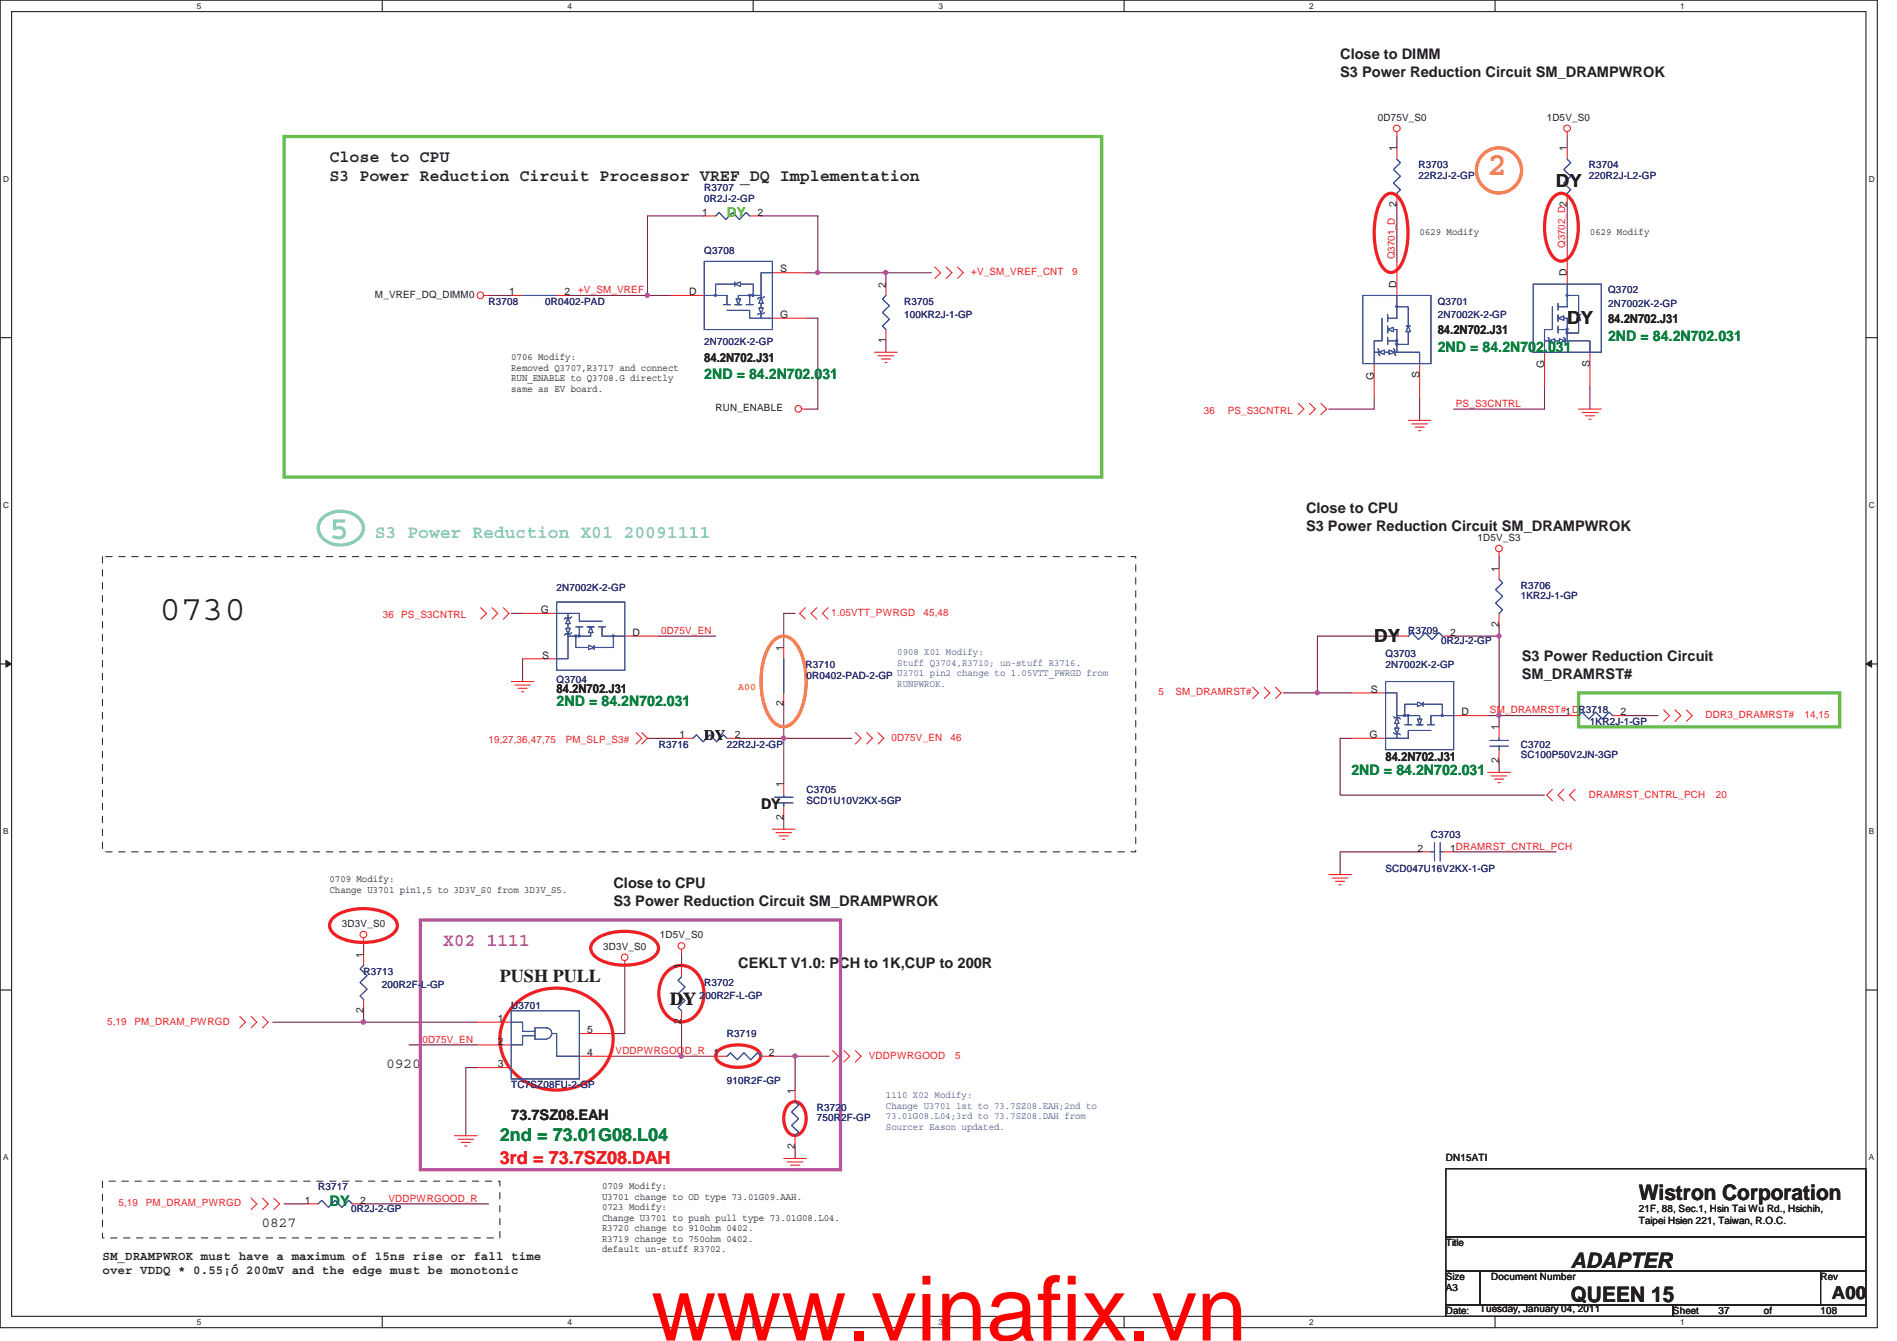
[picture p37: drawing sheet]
<svg xmlns="http://www.w3.org/2000/svg" width="297mm" height="210mm" viewBox="0 0 297 210" stroke-linecap="round" stroke-linejoin="round" font-family="sans-serif">
<defs><g id="words">
<text font-size="14.1" fill="#f00" x="102" y="209.9">www.vinafix.vn</text>
<text font-size="5.7" fill="#231f20" x="24.9" y="97">0730</text>
<text font-size="5.1" fill="#f57f20" x="233" y="27.4">2</text>
<text font-size="5.1" fill="#6fccdd" x="51.6" y="84.3">5</text>
<g font-size="3.3" fill="#231f20">
<text x="256.6" y="187.9">Wistron Corporation</text>
<text x="246" y="203.9">QUEEN 15</text>
<text x="246" y="198.5">ADAPTER</text>
</g>
<g font-size="2.8" fill="#231f20">
<text x="243.6" y="29.3">DY</text>
<text x="245.4" y="50.7">DY</text>
<text x="215.2" y="100.5">DY</text>
<text x="78.3" y="153.8">PUSH PULL</text>
<text x="104.9" y="157.3">DY</text>
<text x="286.8" y="203.4">A00</text>
</g>
<text font-size="2.8" fill="#6fccdd" x="58.7" y="84.2">S3 Power Reduction X01 20091111</text>
<text font-size="2.8" fill="#b9529f" x="69.4" y="148.2">X02 1111</text>
<text font-size="2.8" fill="#098040" x="78.3" y="178.7">2nd = 73.01G08.L04</text>
<text font-size="2.8" fill="#ed2024" x="78.3" y="182.2">3rd = 73.7SZ08.DAH</text>
<g font-size="2.6" fill="#231f20">
<text x="51.6" y="25.3">Close to CPU</text>
<text x="51.6" y="28.3">S3 Power Reduction Circuit Processor VREF_DQ Implementation</text>
</g>
<g font-size="2.3" fill="#231f20">
<text x="209.8" y="9.3">Close to DIMM</text>
<text x="209.8" y="12">S3 Power Reduction Circuit SM_DRAMPWROK</text>
<text x="204.5" y="80.4">Close to CPU</text>
<text x="204.5" y="83.1">S3 Power Reduction Circuit SM_DRAMPWROK</text>
<text x="238.3" y="103.5">S3 Power Reduction Circuit</text>
<text x="238.3" y="106.3">SM_DRAMRST#</text>
<text x="110.3" y="115.9">DY</text>
<text x="119.2" y="126.6">DY</text>
<text x="96.1" y="139.1">Close to CPU</text>
<text x="96.1" y="141.8">S3 Power Reduction Circuit SM_DRAMPWROK</text>
<text x="115.6" y="151.5">CEKLT V1.0: PCH to 1K,CUP to 200R</text>
<text x="60.5" y="167.3">0920</text>
<text x="80" y="175.3">73.7SZ08.EAH</text>
<text x="40.9" y="192.1">0827</text>
</g>
<g font-size="2.3" fill="#098040">
<text x="251.8" y="53.4">2ND = 84.2N702.031</text>
<text x="110.3" y="59.4">2ND = 84.2N702.031</text>
<text x="225.1" y="55.2">2ND = 84.2N702.031</text>
<text x="87.2" y="110.6">2ND = 84.2N702.031</text>
<text x="211.6" y="121.3">2ND = 84.2N702.031</text>
<text x="51.6" y="188.8">DY</text>
</g>
<text font-size="2.1" fill="#69bd45" x="113.8" y="34">DY</text>
<g font-size="1.9" fill="#231f20">
<text x="225.1" y="52.4">84.2N702.J31</text>
<text x="251.8" y="50.6">84.2N702.J31</text>
<text x="110.3" y="56.6">84.2N702.J31</text>
<text x="87.2" y="108.5">84.2N702.J31</text>
<text x="217" y="119.2">84.2N702.J31</text>
<text x="16" y="197.2">SM_DRAMPWROK must have a maximum of 15ns rise or fall time</text>
<text x="16" y="199.4">over VDDQ * 0.55¡Ó 200mV and the edge must be monotonic</text>
</g>
<g font-size="1.6" fill="#231f20">
<text x="215.7" y="18.9">0D75V_S0</text>
<text x="218.7" y="23.7" transform="rotate(-90 218.7 23.7)">1</text>
<text x="242.2" y="18.9">1D5V_S0</text>
<text x="245.4" y="23.7" transform="rotate(-90 245.4 23.7)">1</text>
<text x="109.9" y="33.8">1</text>
<text x="118.6" y="33.8">2</text>
<text x="218.7" y="32.4" transform="rotate(-90 218.7 32.4)">2</text>
<text x="222.3" y="36.8">0629 Modify</text>
<text x="249" y="36.8">0629 Modify</text>
<text x="58.7" y="46.6">M_VREF_DQ_DIMM0</text>
<text x="79.7" y="46.2">1</text>
<text x="88.4" y="46.2">2</text>
<text x="107.9" y="46.2">D</text>
<text x="122.2" y="42.7">S</text>
<text x="138.7" y="45" transform="rotate(-90 138.7 45)">2</text>
<text x="218.7" y="45" transform="rotate(-90 218.7 45)">D</text>
<text x="245.4" y="43.3" transform="rotate(-90 245.4 43.3)">D</text>
<text x="122.2" y="49.8">G</text>
<text x="138.7" y="53.7" transform="rotate(-90 138.7 53.7)">1</text>
<text x="80" y="56.4">0706 Modify:</text>
<text x="80" y="58">Removed Q3707,R3717 and connect</text>
<text x="80" y="59.7">RUN_ENABLE to Q3708.G directly</text>
<text x="215.1" y="59.4" transform="rotate(-90 215.1 59.4)">G</text>
<text x="222.2" y="59.3" transform="rotate(-90 222.2 59.3)">S</text>
<text x="241.8" y="57.7" transform="rotate(-90 241.8 57.7)">G</text>
<text x="248.9" y="57.5" transform="rotate(-90 248.9 57.5)">S</text>
<text x="80" y="61.3">same as EV board.</text>
<text x="112.1" y="64.4">RUN_ENABLE</text>
<text x="231.3" y="84.7">1D5V_S3</text>
<text x="234.7" y="89.5" transform="rotate(-90 234.7 89.5)">1</text>
<text x="84.7" y="96">G</text>
<text x="99.1" y="99.6">D</text>
<text x="122.7" y="101.9" transform="rotate(-90 122.7 101.9)">1</text>
<text x="218.4" y="99.6">1</text>
<text x="227.1" y="99.6">2</text>
<text x="234.7" y="98.2" transform="rotate(-90 234.7 98.2)">2</text>
<text x="84.9" y="103.1">S</text>
<text x="122.7" y="110.6" transform="rotate(-90 122.7 110.6)">2</text>
<text x="214.7" y="108.5">S</text>
<text x="228.9" y="112">D</text>
<text x="245.1" y="112">1</text>
<text x="253.7" y="112">2</text>
<text x="106.4" y="115.6">1</text>
<text x="115.1" y="115.6">2</text>
<text x="214.5" y="115.6">G</text>
<text x="234.7" y="119.5" transform="rotate(-90 234.7 119.5)">2</text>
<text x="234.7" y="114.4" transform="rotate(-90 234.7 114.4)">1</text>
<text x="122.7" y="123.3" transform="rotate(-90 122.7 123.3)">1</text>
<text x="122.7" y="128.4" transform="rotate(-90 122.7 128.4)">2</text>
<text x="222" y="133.3">2</text>
<text x="227.1" y="133.3">1DRAMRST_CNTRL_PCH</text>
<text x="51.6" y="138.2">0709 Modify:</text>
<text x="51.6" y="139.8">Change U3701 pin1,5 to 3D3V_S0 from 3D3V_S5.</text>
<text x="53.5" y="145.2">3D3V_S0</text>
<text x="56.9" y="149.9" transform="rotate(-90 56.9 149.9)">1</text>
<text x="94.4" y="148.7">3D3V_S0</text>
<text x="103.3" y="146.9">1D5V_S0</text>
<text x="106.7" y="151.7" transform="rotate(-90 106.7 151.7)">1</text>
<text x="56.9" y="158.6" transform="rotate(-90 56.9 158.6)">2</text>
<text x="77.9" y="160">1</text>
<text x="91.9" y="161.8">5</text>
<text x="106.7" y="160.4" transform="rotate(-90 106.7 160.4)">2</text>
<text x="77.9" y="163.6">2</text>
<text x="77.9" y="167.1">3</text>
<text x="91.9" y="165.4">4</text>
<text x="111.7" y="165.4">1</text>
<text x="120.4" y="165.4">2</text>
<text x="124.5" y="171.3" transform="rotate(-90 124.5 171.3)">1</text>
<text x="124.5" y="180" transform="rotate(-90 124.5 180)">2</text>
<text x="226.4" y="181.8">DN15ATI</text>
<text x="47.7" y="188.5">1</text>
<text x="56.4" y="188.5">2</text>
<text x="94.3" y="186.2">0709 Modify:</text>
<text x="94.3" y="187.8">U3701 change to OD type 73.01G09.AAH.</text>
<text x="94.3" y="189.5">0723 Modify:</text>
<text x="94.3" y="191.1">Change U3701 to push pull type 73.01G08.L04.</text>
<text x="256.6" y="189.8">21F, 88, Sec.1, Hsin Tai Wu Rd., Hsichih,</text>
<text x="256.6" y="191.6">Taipei Hsien 221, Taiwan, R.O.C.</text>
<text x="94.3" y="192.8">R3720 change to 910ohm 0402.</text>
<text x="94.3" y="194.4">R3719 change to 750ohm 0402.</text>
<text x="94.3" y="196.1">default un-stuff R3702.</text>
<text x="226.4" y="195.1">Title</text>
<text x="226.4" y="200.4">Size</text>
<text x="226.4" y="202.2">A3</text>
<text x="233.5" y="200.4">Document Number</text>
<text x="285.1" y="200.4">Rev</text>
<text x="226.4" y="205.8">Date:</text>
<text x="231.7" y="205.4">Tuesday, January 04, 2011</text>
<text x="262" y="205.8">Sheet</text>
<text x="269.1" y="205.8">37</text>
<text x="276.2" y="205.8">of</text>
<text x="285.1" y="205.8">108</text>
</g>
<g font-size="1.6" fill="#282973">
<text x="110.3" y="29.9">R3707</text>
<text x="222.1" y="26.4">R3703</text>
<text x="222.1" y="28">22R2J-2-GP</text>
<text x="248.8" y="26.4">R3704</text>
<text x="248.8" y="28">220R2J-L2-GP</text>
<text x="110.3" y="31.7">0R2J-2-GP</text>
<text x="110.3" y="39.7">Q3708</text>
<text x="76.5" y="47.7">R3708</text>
<text x="85.4" y="47.7">0R0402-PAD</text>
<text x="141.6" y="47.7">R3705</text>
<text x="225.1" y="47.7">Q3701</text>
<text x="251.8" y="45.9">Q3702</text>
<text x="141.6" y="49.8">100KR2J-1-GP</text>
<text x="225.1" y="49.8">2N7002K-2-GP</text>
<text x="251.8" y="48">2N7002K-2-GP</text>
<text x="110.3" y="54.1">2N7002K-2-GP</text>
<text x="87.2" y="92.5">2N7002K-2-GP</text>
<text x="238.1" y="92.2">R3706</text>
<text x="238.1" y="93.8">1KR2J-1-GP</text>
<text x="220.5" y="99.3">R3709</text>
<text x="225.7" y="100.9">0R2J-2-GP</text>
<text x="87.2" y="106.9">Q3704</text>
<text x="126.1" y="104.6">R3710</text>
<text x="126.3" y="106.4">0R0402-PAD-2-GP</text>
<text x="217" y="102.8">Q3703</text>
<text x="217" y="104.6">2N7002K-2-GP</text>
<text x="247.2" y="111.7">R3718</text>
<text x="249" y="113.5">1KR2J-1-GP</text>
<text x="103.2" y="117">R3716</text>
<text x="113.8" y="117">22R2J-2-GP</text>
<text x="238.1" y="117">C3702</text>
<text x="238.1" y="118.7">SC100P50V2JN-3GP</text>
<text x="126.3" y="124.2">C3705</text>
<text x="126.3" y="125.9">SCD1U10V2KX-5GP</text>
<text x="224.1" y="131.3">C3703</text>
<text x="217" y="136.6">SCD047U16V2KX-1-GP</text>
<text x="56.9" y="152.6">R3713</text>
<text x="59.8" y="154.7">200R2F-L-GP</text>
<text x="110.3" y="154.4">R3702</text>
<text x="80" y="157.9">U3701</text>
<text x="109.6" y="156.5">200R2F-L-GP</text>
<text x="113.8" y="162.4">R3719</text>
<text x="80" y="170.4">TC7SZ08FU-2-GP</text>
<text x="113.8" y="169.7">910R2F-GP</text>
<text x="127.9" y="173.9">R3720</text>
<text x="127.9" y="175.6">750R2F-GP</text>
<text x="49.8" y="186.4">R3717</text>
<text x="55" y="189.8">0R2J-2-GP</text>
</g>
<g font-size="1.6" fill="#ed2024">
<text x="218.4" y="40.6" transform="rotate(-90 218.4 40.6)">Q3701_D</text>
<text x="245.1" y="38.8" transform="rotate(-90 245.1 38.8)">Q3702_D2</text>
<text x="90.5" y="45.9">+V_SM_VREF</text>
<text x="152.1" y="43.1">+V_SM_VREF_CNT</text>
<text x="167.9" y="43.1">9</text>
<text x="188.5" y="64.8">36</text>
<text x="192.2" y="64.8">PS_S3CNTRL</text>
<text x="228" y="63.7">PS_S3CNTRL</text>
<text x="59.9" y="96.8">36</text>
<text x="62.8" y="96.8">PS_S3CNTRL</text>
<text x="103.5" y="99.3">0D75V_EN</text>
<text x="130.2" y="96.4">1.05VTT_PWRGD</text>
<text x="144.6" y="96.4">45,48</text>
<text x="181.4" y="108.9">5</text>
<text x="184.1" y="108.9">SM_DRAMRST#</text>
<text x="233.3" y="111.7">SM_DRAMRST#_D</text>
<text x="267.1" y="112.4">DDR3_DRAMRST#</text>
<text x="282.6" y="112.4">14,15</text>
<text x="76.5" y="116.3">19,27,36,47,75</text>
<text x="88.6" y="116.3">PM_SLP_S3#</text>
<text x="139.6" y="116">0D75V_EN</text>
<text x="148.8" y="116">46</text>
<text x="248.8" y="124.9">DRAMRST_CNTRL_PCH</text>
<text x="268.7" y="124.9">20</text>
<text x="16.8" y="160.4">5,19</text>
<text x="21" y="160.4">PM_DRAM_PWRGD</text>
<text x="66.2" y="163.3">0D75V_EN</text>
<text x="96.4" y="165.1">VDDPWRGOOD_R</text>
<text x="136.1" y="165.8">VDDPWRGOOD</text>
<text x="149.6" y="165.8">5</text>
<text x="18.5" y="188.9">5,19</text>
<text x="22.8" y="188.9">PM_DRAM_PWRGD</text>
<text x="60.8" y="188.2">VDDPWRGOOD_R</text>
</g>
<text font-size="1.6" fill="#f57f20" x="115.6" y="108">A00</text>
<g font-size="1.6" fill="#3953a4">
<text x="140.5" y="102.6">0908 X01 Modify:</text>
<text x="140.5" y="104.3">Stuff Q3704,R3710; un-stuff R3716.</text>
<text x="140.5" y="105.9">U3701 pin2 change to 1.05VTT_PWRGD from</text>
<text x="140.5" y="107.6">RUNPWROK.</text>
<text x="138.7" y="172">1110 X02 Modify:</text>
<text x="138.7" y="173.6">Change U3701 1st to 73.7SZ08.EAH;2nd to</text>
<text x="138.7" y="175.3">73.01G08.L04;3rd to 73.7SZ08.DAH from</text>
<text x="138.7" y="176.9">Sourcer Eason updated.</text>
</g>
<g font-size="1.3" fill="#231f20">
<text x="30.8" y="1.4">5</text>
<text x="88.9" y="1.4">4</text>
<text x="146.9" y="1.4">3</text>
<text x="205" y="1.4">2</text>
<text x="263.1" y="1.4">1</text>
<text x=".5" y="28.5">D</text>
<text x="292.6" y="28.5">D</text>
<text x=".5" y="79.5">C</text>
<text x="292.6" y="79.5">C</text>
<text x=".5" y="130.6">B</text>
<text x="292.6" y="130.6">B</text>
<text x=".5" y="181.7">A</text>
<text x="292.6" y="181.7">A</text>
<text x="30.8" y="207.4">5</text>
<text x="88.9" y="207.4">4</text>
<text x="146.9" y="207.4">3</text>
<text x="205" y="207.4">2</text>
<text x="263.1" y="207.4">1</text>
</g>
</g></defs>
<path d="M0 0h294v207.9h-294zM1.8 1.8h290.4v204.3h-290.4z" fill="none" stroke="#231f20" stroke-width=".17"/>
<g fill="#fff">
<path d="M30.8 .2h.7v1.4h-.7z"/>
<path d="M30.8 206.3h.7v1.4h-.7z"/>
</g>
<path d="M59.9 0v1.8M59.9 206.1v1.8" fill="none" stroke="#231f20" stroke-width=".17"/>
<g fill="#fff">
<path d="M88.9 .2h.6v1.4h-.6z"/>
<path d="M88.9 206.3h.6v1.4h-.6z"/>
</g>
<path d="M117.9 0v1.8M117.9 206.1v1.8" fill="none" stroke="#231f20" stroke-width=".17"/>
<g fill="#fff">
<path d="M146.9 .2h.7v1.4h-.7z"/>
<path d="M146.9 206.3h.7v1.4h-.7z"/>
</g>
<path d="M176 0v1.8M176 206.1v1.8" fill="none" stroke="#231f20" stroke-width=".17"/>
<g fill="#fff">
<path d="M205 .2h.7v1.4h-.7z"/>
<path d="M205 206.3h.7v1.4h-.7z"/>
</g>
<path d="M234.1 0v1.8M234.1 206.1v1.8" fill="none" stroke="#231f20" stroke-width=".17"/>
<g fill="#fff">
<path d="M263.1 .2h.7v1.4h-.7z"/>
<path d="M263.1 206.3h.7v1.4h-.7z"/>
<path d="M.5 27.3h.9v1.4h-.9z"/>
<path d="M292.6 27.3h.9v1.4h-.9z"/>
<path d="M.5 78.4h.9v1.4h-.9z"/>
<path d="M292.6 78.4h.9v1.4h-.9z"/>
</g>
<path d="M0 52.9h1.8M292.2 52.9h1.8" fill="none" stroke="#231f20" stroke-width=".17"/>
<g fill="#fff">
<path d="M.5 129.5h.8v1.4h-.8z"/>
<path d="M292.6 129.5h.9v1.4h-.9z"/>
</g>
<path d="M0 104h1.8M292.2 104h1.8" fill="none" stroke="#231f20" stroke-width=".17"/>
<path d="M.9 103.4l.9 .6-.9 .5z" fill="#231f20"/>
<path d="M.9 103.4l.9 .6-.9 .5z" fill="none" stroke="#231f20" stroke-width=".16"/>
<path d="M292.2 104l.9-.6v1.1z" fill="#231f20"/>
<path d="M292.2 104l.9-.6v1.1z" fill="none" stroke="#231f20" stroke-width=".16"/>
<g fill="#fff">
<path d="M.5 180.5h.8v1.4h-.8z"/>
<path d="M292.6 180.5h.9v1.4h-.9z"/>
</g>
<path d="M0 155h1.8M292.2 155h1.8" fill="none" stroke="#231f20" stroke-width=".17"/>
<g fill="none" stroke="#7f1442" stroke-width=".17">
<path d="M218.7 32v8.9M218.7 21.4v1.8M245.4 21.4v1.8M245.4 32v7.2M215.2 62.3v1.7h-7.1M222.3 62.3v3.5M241.8 60.5v3.5h-14.2M249 60.5v3.5M101.4 115.6h5.3M115.6 115.6h7.1M122.7 115.6h10.7M122.7 115.6v7.1"/>
<path d="M122.7 128.1v1.7"/>
</g>
<circle cx="122.7" cy="115.6" r=".32" fill="#b9529f"/>
<circle cx="122.7" cy="115.6" r=".32" fill="none" stroke="#b9529f" stroke-width=".17"/>
<path d="M218.7 99.6h-12.4v8.9M234.7 97.8v1.8M201 108.5h5.3M206.3 108.5h5.3M211.6 115.6h-1.8v8.9h32M234.7 119.2v1.7" fill="none" stroke="#7f1442" stroke-width=".17"/>
<circle cx="206.3" cy="108.5" r=".32" fill="#b9529f"/>
<circle cx="206.3" cy="108.5" r=".32" fill="none" stroke="#b9529f" stroke-width=".17"/>
<path d="M234.7 99.6v14.2" fill="none" stroke="#7f1442" stroke-width=".17"/>
<circle cx="234.7" cy="112" r=".32" fill="#b9529f"/>
<circle cx="234.7" cy="112" r=".32" fill="none" stroke="#b9529f" stroke-width=".17"/>
<circle cx="234.7" cy="99.6" r=".32" fill="#b9529f"/>
<circle cx="234.7" cy="99.6" r=".32" fill="none" stroke="#b9529f" stroke-width=".17"/>
<path d="M119.2 33.8h8.9v8.9M227.6 99.6h7.1M234.7 87.2v1.7M233 112.1h1.7M222.3 133.4h-12.5v3.5M227.6 133.4h16" fill="none" stroke="#7f1442" stroke-width=".17"/>
<circle cx="128" cy="42.7" r=".32" fill="#b9529f"/>
<circle cx="128" cy="42.7" r=".32" fill="none" stroke="#b9529f" stroke-width=".17"/>
<path d="M88.9 46.3h12.5" fill="none" stroke="#7f1442" stroke-width=".17"/>
<circle cx="101.4" cy="46.2" r=".32" fill="#b9529f"/>
<circle cx="101.4" cy="46.2" r=".32" fill="none" stroke="#b9529f" stroke-width=".17"/>
<path d="M110.3 33.8h-8.9v12.5h3.5M76.5 46.3h3.5M128.1 42.7h10.6M138.7 53.4v1.8M138.7 42.7v1.8M138.7 42.7h7.1" fill="none" stroke="#7f1442" stroke-width=".17"/>
<circle cx="138.7" cy="42.7" r=".32" fill="#b9529f"/>
<circle cx="138.7" cy="42.7" r=".32" fill="none" stroke="#b9529f" stroke-width=".17"/>
<path d="M56.9 160.1h17.8M106.7 160.1v5.3" fill="none" stroke="#7f1442" stroke-width=".17"/>
<circle cx="56.9" cy="160" r=".32" fill="#b9529f"/>
<circle cx="56.9" cy="160" r=".32" fill="none" stroke="#b9529f" stroke-width=".17"/>
<path d="M126.3 42.7h1.8M126.3 49.8h1.8M234.7 112.1h10.7M254.3 112.1h5.3M56.9 147.6v1.8M56.9 158.3v1.8h-14.2M97.8 151.2v10.6h-1.7M106.7 149.4v1.8M64 163.6h10.7M74.7 167.2h-1.8v10.6M112.1 165.4h-16M120.9 165.4h3.6" fill="none" stroke="#7f1442" stroke-width=".17"/>
<circle cx="106.7" cy="165.4" r=".32" fill="#b9529f"/>
<circle cx="106.7" cy="165.4" r=".32" fill="none" stroke="#b9529f" stroke-width=".17"/>
<path d="M124.5 165.4v5.3" fill="none" stroke="#7f1442" stroke-width=".17"/>
<circle cx="124.5" cy="165.4" r=".32" fill="#b9529f"/>
<circle cx="124.5" cy="165.4" r=".32" fill="none" stroke="#b9529f" stroke-width=".17"/>
<path d="M128.1 49.8v14.2h-1.8M80 96.1h1.8M103.2 99.6h8.9M124.5 96.1h-1.8v5.3M81.8 103.2v3.5M122.7 110.3v5.3M124.5 165.4h5.3M124.5 179.6v1.8M44.5 188.5h3.5M56.9 188.5h19.6" fill="none" stroke="#7f1442" stroke-width=".17"/>
<g fill="none" stroke="#ed2024" stroke-width=".17">
<path d="M218.7 20.7v.7M218.7 23.2v1.7M218.7 30.3v1.7M245.4 20.7v.7M75.8 46.3h.7M104.9 46.3h5.4M120.9 49.8h5.4M120.9 42.7h5.4M136.9 55.2h3.6M137.5 55.7h2.5M138 56.2h1.4M138.6 56.8h.3"/>
<path d="M146.4 41.8l.9 .9-.9 .9M148.2 41.8l.9 .9-.9 .9M149.9 41.8l.9 .9-.9 .9M125.6 64h.7M203.3 63.2l.9 .8-.9 .9M205.1 63.2l.8 .8-.8 .9M206.8 63.2l.9 .8-.9 .9M220.5 65.8h3.6M221.1 66.4h2.4M221.6 66.9h1.4M222.1 67.4h.4M247.2 64h3.5"/>
<path d="M247.7 64.6h2.5M248.2 65.1h1.5M248.8 65.7h.3M75.3 95.2l.9 .9-.9 .8M77 95.2l.9 .9-.9 .8M78.8 95.2l.9 .9-.9 .8M126.1 95.2l-.9 .9 .9 .8M127.9 95.2l-.9 .9 .9 .8M129.7 95.2l-.9 .9 .9 .8M234.7 86.4v.8M80 106.7h3.6M80.6 107.3h2.5"/>
<path d="M81.1 107.8h1.4M81.7 108.3h.3M99.6 114.7l.9 .9-.9 .9M100.5 114.7l.9 .9-.9 .9M122.7 101.4v1.8M122.7 108.5v1.8M133.9 114.7l.9 .9-.9 .9M135.7 114.7l.9 .9-.9 .9M137.5 114.7l.9 .9-.9 .9M196.2 107.6l.9 .9-.9 .9M197.9 107.6l.9 .9-.9 .9M199.7 107.6l.9 .9-.9 .9"/>
<path d="M260.5 111.2l.9 .9-.9 .8M262.3 111.2l.9 .9-.9 .8M264.1 111.2l.9 .9-.9 .8M120.9 129.8h3.6M121.5 130.4h2.4M122 130.9h1.4M122.6 131.4h.3M208.1 136.9h3.5M208.6 137.5h2.5M209.1 138h1.5M209.7 138.6h.3M233 120.9h3.5"/>
<path d="M233.5 121.5h2.5M234 122h1.5M234.6 122.6h.3M243.1 123.6l-.9 .9 .9 .9M244.9 123.6l-.9 .9 .9 .9M246.6 123.6l-.9 .9 .9 .9M37.5 159.2l.9 .9-.9 .8M39.3 159.2l.9 .9-.9 .8M41.1 159.2l.9 .9-.9 .8M56.9 146.9v.7M56.9 149.4v1.8M56.9 156.5v1.8"/>
<path d="M97.8 150.4v.8M106.7 148.7v.7M71.2 177.8h3.5M71.7 178.4h2.5M72.2 178.9h1.5M72.8 179.4h.3M112.1 165.4h1.7M119.2 165.4h1.7M130.4 164.5l.9 .9-.9 .9M132.2 164.5l.9 .9-.9 .9M133.9 164.5l.9 .9-.9 .9M39.3 187.6l.9 .9-.9 .9"/>
<path d="M41.1 187.6l.9 .9-.9 .9M42.9 187.6l.9 .9-.9 .9M122.7 181.4h3.6M123.3 181.9h2.4M123.8 182.5h1.4M124.3 183h.4"/>
<circle cx="218.7" cy="20.1" r=".52"/>
<circle cx="245.4" cy="20.1" r=".52"/>
<circle cx="75.2" cy="46.2" r=".52"/>
<circle cx="125" cy="64" r=".52"/>
<circle cx="234.7" cy="85.9" r=".52"/>
<circle cx="56.9" cy="146.3" r=".52"/>
<circle cx="97.8" cy="149.9" r=".52"/>
<circle cx="106.7" cy="148.1" r=".52"/>
</g>
<path d="M226.4 183h65.8v10.7h-65.8zM226.4 193.7h65.8v5.3h-65.8zM226.4 199h5.3v5.3h-5.3zM231.7 199h53.4v5.3h-53.4zM285.1 199h7.1v5.3h-7.1zM226.4 204.3h35.6v1.8h-35.6zM262 204.3h30.2v1.8h-30.2z" fill="none" stroke="#231f20" stroke-width=".17"/>
<g fill="none" stroke="#f57f20" stroke-width=".51">
<path d="M121.1 100.4a2.06 2.06 0 0 1 3.2 0 10.2 10.2 0 0 1 1.9 7.4 8.7 8.7 0 0 1-1.9 5.2 2.06 2.06 0 0 1-3.2 0 10.3 10.3 0 0 1-1.9-7.5 8.7 8.7 0 0 1 1.9-5.1z"/>
<circle cx="234.7" cy="26.7" r="3.5"/>
</g>
<path d="M50.6 81a4.2 4.2 0 0 1 5.9 .5 2.24 2.24 0 0 1-.9 3.3 4.2 4.2 0 0 1-5.4-.9 2.12 2.12 0 0 1 .4-2.9z" fill="none" stroke="#6fccdd" stroke-width=".51"/>
<path d="M44.5 21.4h128v53.3h-128zM247.2 108.5h40.9v5.3h-40.9z" fill="none" stroke="#69bd45" stroke-width=".51"/>
<path d="M216.9 30.6a1.43 1.43 0 0 1 2.3 .5 11.4 11.4 0 0 1 .9 8.5 4.6 4.6 0 0 1-1.8 3 1.5 1.5 0 0 1-1.8-.8 11.7 11.7 0 0 1-1-8.5 5.2 5.2 0 0 1 1.4-2.7zM243.4 30.7a1.61 1.61 0 0 1 2.6 .5 8.9 8.9 0 0 1 0 8.8 1.67 1.67 0 0 1-1.5 .9 1.67 1.67 0 0 1-1.5-.9 9 9 0 0 1 0-8.8zM52 143.9a6.7 6.7 0 0 1 4.9-1.6 6.8 6.8 0 0 1 4.9 1.6 1.58 1.58 0 0 1-.5 2.5 8.9 8.9 0 0 1-8.8 0 1.65 1.65 0 0 1-.5-2.5zM80.9 157.1a9.5 9.5 0 0 1 13.9 1.6 7.6 7.6 0 0 1-3.2 10.9 9.3 9.3 0 0 1-12.6-3.8 7.4 7.4 0 0 1 1.9-8.7zM92.9 147.4a6.7 6.7 0 0 1 4.9-1.6 6.8 6.8 0 0 1 4.9 1.6 1.58 1.58 0 0 1-.5 2.6 8.9 8.9 0 0 1-8.8 0 1.65 1.65 0 0 1-.5-2.6zM104.7 151.9a3.2 3.2 0 0 1 4.9 1.2 5 5 0 0 1-1.5 6.6 3.3 3.3 0 0 1-4.7-2.4 5.1 5.1 0 0 1 1.3-5.4zM112.4 164.6a5.7 5.7 0 0 1 6.4 0 1.1 1.1 0 0 1-.5 1.9 5.7 5.7 0 0 1-5.9-.4 1.02 1.02 0 0 1 0-1.5zM123.6 172.9a1.5 1.5 0 0 1 2.4 .9 3.2 3.2 0 0 1-1.1 3.9 1.52 1.52 0 0 1-1.9-1.2 3.5 3.5 0 0 1 .6-3.6z" fill="none" stroke="#ed2024" stroke-width=".51"/>
<path d="M16 87.2h161.8v46.2h-161.8zM16 185h62.3v8.8h-62.3z" fill="none" stroke="#231f20" stroke-width=".16" stroke-dasharray="1 1 1 1 1 1 1 1"/>
<path d="M65.8 144.1h65.8v39.1h-65.8z" fill="none" stroke="#b9529f" stroke-width=".51"/>
<g fill="none" stroke="#3953a4" stroke-width=".17">
<path d="M218.7 24.9l.6 .6-1.1 1 1.1 1.1-1.1 1.1 1.1 1-.6 .6M113.8 48.6h3.6v1.2h3.5M115.6 46.3h3.6M118.8 48.2h.7l-.3 .9zM119.2 49.1v.7M119.2 46.6l.3 .9h-.7zM119.2 47.5v.7M119.7 48.9l-.2 .2h-.7l-.2 .2M119.7 46.4l-.2 .2h-.7l-.2 .2M120.9 42.7h-1.7v3.9M122.7 103.2v5.3M56.9 151.2l-.5 .5 1.1 1.1-1.1 1 1.1 1.1-1.1 1.1 .5 .5"/>
<path d="M113.8 165.4l.6-.6 1 1.1 1.1-1.1 1.1 1.1 1-1.1 .6 .6"/>
</g>
<path d="M117.2 46.1h.3v.2h-.3z" fill-rule="evenodd" fill="#3953a4"/>
<path d="M116.8 47.7h1.1M117.2 46.1h.3v.2h-.3zM117.4 46.3v1.4" fill="none" stroke="#3953a4" stroke-width=".17"/>
<path d="M117.8 46.1h.2v.2h-.2z" fill-rule="evenodd" fill="#3953a4"/>
<path d="M110.3 46.3h3.5v1.4M113.3 47.7h1.1M115.1 44.5l.8-.3v.6zM115.1 47.7h1.1M115.1 44.2v.6M115.1 44.5h-3v1.8M115.3 46.8l.3 .9 .3-.9M115.3 47.7h.6M115.6 46.3v.5M115.9 44.5h2v1.6M117.8 46.1h.2v.2h-.2z" fill="none" stroke="#3953a4" stroke-width=".17"/>
<path d="M111.9 46.1h.2v.2h-.2z" fill-rule="evenodd" fill="#3953a4"/>
<path d="M110.3 40.9h10.6v10.7h-10.6zM111.9 46.1h.2v.2h-.2zM113.8 48.6h3.6v1.2h3.5M115.3 46.8h.6M115.6 46.3h3.6M118.8 48.2h.7l-.3 .9zM119.2 49.1v.7M119.2 46.6l.3 .9h-.7zM119.2 47.5v.7M119.7 48.9l-.2 .2h-.7l-.2 .2M119.7 46.4l-.2 .2h-.7l-.2 .2M120.9 42.7h-1.7v3.9" fill="none" stroke="#3953a4" stroke-width=".17"/>
<path d="M117.2 46.1h.3v.2h-.3z" fill-rule="evenodd" fill="#3953a4"/>
<path d="M116.8 47.7h1.1M117.2 46.1h.3v.2h-.3zM117.4 46.3v1.4" fill="none" stroke="#3953a4" stroke-width=".17"/>
<path d="M117.8 46.1h.2v.2h-.2z" fill-rule="evenodd" fill="#3953a4"/>
<path d="M110.3 46.3h3.5v1.4M113.3 47.7h1.1M115.1 44.5l.8-.3v.6zM115.1 47.7h1.1M115.1 44.2v.6M115.1 44.5h-3v1.8M115.3 46.8l.3 .9 .3-.9M115.3 47.7h.6M115.6 46.3v.5M115.9 44.5h2v1.6M117.8 46.1h.2v.2h-.2z" fill="none" stroke="#3953a4" stroke-width=".17"/>
<path d="M111.9 46.1h.2v.2h-.2z" fill-rule="evenodd" fill="#3953a4"/>
<g fill="none" stroke="#3953a4" stroke-width=".17">
<path d="M110.3 40.9h10.6v10.7h-10.6zM111.9 46.1h.2v.2h-.2zM115.3 46.8h.6M138.7 46.3l-.5 .5 1.1 1.1-1.1 1 1.1 1.1-1.1 1.1 .5 .5M241.8 53.4h.8M242.4 52.8l.2 .2v.7l.1 .2M242.6 53.4l.9-.4v.7zM243.1 48v3.6h-1.3v3.6M243.5 53.4h.7M244.2 53l.9 .4-.9 .3zM244.9 52.8l.2 .2v.7l.1 .2M245.1 53.4h3.9v1.8"/>
<path d="M245.4 49.8v3.6M234.7 90.7l.6 .6-1.1 1 1.1 1.1-1.1 1 1.1 1.1-.6 .6"/>
</g>
<path d="M245.4 39.2v5.3M138.7 44.5v1.8M138.7 51.6v1.8M241.8 55.2v5.3M249 55.2v5.3M234.7 88.9v1.8M234.7 96.1v1.7" fill="none" stroke="#ed2024" stroke-width=".17"/>
<path d="M245.3 51.5h.2v.2h-.2z" fill-rule="evenodd" fill="#3953a4"/>
<path d="M244 51.1v1.1M244 51.6h1.4M245.3 51.5h.2v.2h-.2z" fill="none" stroke="#3953a4" stroke-width=".17"/>
<path d="M245.3 52h.2v.2h-.2z" fill-rule="evenodd" fill="#3953a4"/>
<path d="M244 49.3v1.1M244 49.5v.7M244 47.5v1.1M244.9 49.8h.5M244.9 49.5l-.9 .3 .9 .4M245.3 52h.2v.2h-.2zM245.4 46.3h1.8v3M245.4 44.5v3.5h-1.4M246.8 49.3h.7M247.2 49.3l.3 .9h-.7zM247.2 50.2v2h-1.6" fill="none" stroke="#3953a4" stroke-width=".17"/>
<path d="M245.3 46.1h.2v.2h-.2z" fill-rule="evenodd" fill="#3953a4"/>
<path d="M240.1 44.5h10.6v10.7h-10.6zM241.8 53.4h.8M242.4 52.8l.2 .2v.7l.1 .2M242.6 53.4l.9-.4v.7zM243.1 48v3.6h-1.3v3.6M243.5 53.4h.7M244.2 53l.9 .4-.9 .3zM244.9 49.5v.7M244.9 52.8l.2 .2v.7l.1 .2M245.1 53.4h3.9v1.8M245.3 46.1h.2v.2h-.2zM245.4 49.8v3.6" fill="none" stroke="#3953a4" stroke-width=".17"/>
<path d="M245.3 51.5h.2v.2h-.2z" fill-rule="evenodd" fill="#3953a4"/>
<path d="M244 51.1v1.1M244 51.6h1.4M245.3 51.5h.2v.2h-.2z" fill="none" stroke="#3953a4" stroke-width=".17"/>
<path d="M245.3 52h.2v.2h-.2z" fill-rule="evenodd" fill="#3953a4"/>
<path d="M244 49.3v1.1M244 49.5v.7M244 47.5v1.1M244.9 49.8h.5M244.9 49.5l-.9 .3 .9 .4M245.3 52h.2v.2h-.2zM245.4 46.3h1.8v3M245.4 44.5v3.5h-1.4M246.8 49.3h.7M247.2 49.3l.3 .9h-.7zM247.2 50.2v2h-1.6" fill="none" stroke="#3953a4" stroke-width=".17"/>
<path d="M245.3 46.1h.2v.2h-.2z" fill-rule="evenodd" fill="#3953a4"/>
<g fill="none" stroke="#3953a4" stroke-width=".17">
<path d="M112.1 33.8l.5-.5 1.1 1.1 1-1.1 1.1 1.1 1-1.1 .6 .5M215.2 55.2h.7M215.7 54.6l.2 .2v.7l.2 .2M215.9 55.2l.9-.4v.7zM216.4 49.8v3.6h-1.2v3.5M216.8 55.2h.7M217.5 54.8l.9 .4-.9 .3zM218.2 54.6l.2 .2v.7l.2 .2M218.4 55.2h3.9v1.7M218.7 51.6v3.6M240.1 44.5h10.6v10.7h-10.6zM244.9 49.5v.7"/>
<path d="M245.3 46.1h.2v.2h-.2zM247.2 112.1l.5-.6 1.1 1.1 1-1.1 1.1 1.1 1.1-1.1 .5 .6"/>
</g>
<path d="M110.3 33.8h1.8M117.4 33.8h1.8M215.2 56.9v5.4M218.7 40.9v5.4M222.3 56.9v5.4M245.4 112.1h1.8M252.5 112.1h1.8" fill="none" stroke="#ed2024" stroke-width=".17"/>
<path d="M218.6 53.2h.2v.3h-.2z" fill-rule="evenodd" fill="#3953a4"/>
<path d="M217.3 52.8v1.1M217.3 53.4h1.4M218.6 53.2h.2v.3h-.2z" fill="none" stroke="#3953a4" stroke-width=".17"/>
<path d="M218.6 53.8h.2v.2h-.2z" fill-rule="evenodd" fill="#3953a4"/>
<path d="M217.3 51.1v1.1M217.3 51.3v.6M217.3 49.3v1.1M218.2 51.6h.5M218.2 51.3l-.9 .3 .9 .3M218.6 53.8h.2v.2h-.2zM218.7 48h1.8v3.1M218.7 46.3v3.5h-1.4M220.2 51.1h.6M220.5 51.1l.3 .8h-.6zM220.5 51.9v2h-1.6" fill="none" stroke="#3953a4" stroke-width=".17"/>
<path d="M218.6 47.9h.2v.2h-.2z" fill-rule="evenodd" fill="#3953a4"/>
<path d="M213.4 46.3h10.7v10.6h-10.7zM215.2 55.2h.7M215.7 54.6l.2 .2v.7l.2 .2M215.9 55.2l.9-.4v.7zM216.4 49.8v3.6h-1.2v3.5M216.8 55.2h.7M217.5 54.8l.9 .4-.9 .3zM218.2 51.3v.6M218.2 54.6l.2 .2v.7l.2 .2M218.4 55.2h3.9v1.7M218.6 47.9h.2v.2h-.2zM218.7 51.6v3.6" fill="none" stroke="#3953a4" stroke-width=".17"/>
<path d="M218.6 53.2h.2v.3h-.2z" fill-rule="evenodd" fill="#3953a4"/>
<path d="M217.3 52.8v1.1M217.3 53.4h1.4M218.6 53.2h.2v.3h-.2z" fill="none" stroke="#3953a4" stroke-width=".17"/>
<path d="M218.6 53.8h.2v.2h-.2z" fill-rule="evenodd" fill="#3953a4"/>
<path d="M217.3 51.1v1.1M217.3 51.3v.6M217.3 49.3v1.1M218.2 51.6h.5M218.2 51.3l-.9 .3 .9 .3M218.6 53.8h.2v.2h-.2zM218.7 48h1.8v3.1M218.7 46.3v3.5h-1.4M220.2 51.1h.6M220.5 51.1l.3 .8h-.6zM220.5 51.9v2h-1.6" fill="none" stroke="#3953a4" stroke-width=".17"/>
<path d="M218.6 47.9h.2v.2h-.2z" fill-rule="evenodd" fill="#3953a4"/>
<g fill="none" stroke="#3953a4" stroke-width=".17">
<path d="M213.4 46.3h10.7v10.6h-10.7zM218.2 51.3v.6M218.6 47.9h.2v.2h-.2zM217 108.5h1.7v3.9M218.2 114.7l.2 .2h.7l.2 .2M218.2 112.2l.2 .2h.7l.2 .2M218.4 114h.7l-.4 .9zM218.7 114.9v.7M218.7 112.4l.4 .9h-.7zM218.7 113.3v.7M218.7 112.1h3.6M224.1 114.4h-3.6v1.2h-3.5"/>
<path d="M106.7 152.9l-.5 .6 1.1 1.1-1.1 1 1.1 1.1-1.1 1 .5 .6M49.8 188.5l.6-.5 1 1.1 1.1-1.1 1 1.1 1.1-1.1 .6 .5"/>
</g>
<path d="M211.6 115.6h5.4M211.6 108.5h5.4M227.6 112.1h5.4M106.7 151.2v1.7M106.7 158.3v1.8M48 188.5h1.8M55.2 188.5h1.7" fill="none" stroke="#ed2024" stroke-width=".17"/>
<path d="M220.4 111.9h.2v.2h-.2z" fill-rule="evenodd" fill="#3953a4"/>
<path d="M220 113.5h1.1M220.4 111.9h.2v.2h-.2zM220.5 112.1v1.4" fill="none" stroke="#3953a4" stroke-width=".17"/>
<path d="M219.8 111.9h.3v.2h-.3z" fill-rule="evenodd" fill="#3953a4"/>
<path d="M219.8 111.9h.3v.2h-.3zM221.7 113.5h1.1M222 112.6l.3 .9 .3-.9M222 110.3h-2v1.6M222 113.5h.6M222 109.9l.8 .4-.8 .3zM222.3 112.1v.5M222.8 109.9v.7M222.8 110.3h3v1.8M223.5 113.5h1.1M227.6 112.1h-3.5v1.4" fill="none" stroke="#3953a4" stroke-width=".17"/>
<path d="M225.7 111.9h.2v.2h-.2z" fill-rule="evenodd" fill="#3953a4"/>
<path d="M217 108.5h1.7v3.9M217 106.7h10.6v10.7h-10.6zM218.2 114.7l.2 .2h.7l.2 .2M218.2 112.2l.2 .2h.7l.2 .2M218.4 114h.7l-.4 .9zM218.7 114.9v.7M218.7 112.4l.4 .9h-.7zM218.7 113.3v.7M218.7 112.1h3.6M222 112.6h.6M224.1 114.4h-3.6v1.2h-3.5M225.7 111.9h.2v.2h-.2z" fill="none" stroke="#3953a4" stroke-width=".17"/>
<path d="M220.4 111.9h.2v.2h-.2z" fill-rule="evenodd" fill="#3953a4"/>
<path d="M220 113.5h1.1M220.4 111.9h.2v.2h-.2zM220.5 112.1v1.4" fill="none" stroke="#3953a4" stroke-width=".17"/>
<path d="M219.8 111.9h.3v.2h-.3z" fill-rule="evenodd" fill="#3953a4"/>
<path d="M219.8 111.9h.3v.2h-.3zM221.7 113.5h1.1M222 112.6l.3 .9 .3-.9M222 110.3h-2v1.6M222 113.5h.6M222 109.9l.8 .4-.8 .3zM222.3 112.1v.5M222.8 109.9v.7M222.8 110.3h3v1.8M223.5 113.5h1.1M227.6 112.1h-3.5v1.4" fill="none" stroke="#3953a4" stroke-width=".17"/>
<path d="M225.7 111.9h.2v.2h-.2z" fill-rule="evenodd" fill="#3953a4"/>
<g fill="none" stroke="#3953a4" stroke-width=".17">
<path d="M245.4 24.9l.6 .6-1.1 1 1.1 1.1-1.1 1.1 1.1 1-.6 .6M81.8 46.3h5.4M87.2 96.1h3.5v1.2h3.6M88.6 98.4h.7l-.4 .9zM88.9 99.6h3.6M88.9 96.1v.7M88.9 96.8l.4 .9h-.7zM88.9 97.7v.7M88.9 99.3v3.9h-1.7M89.5 99.1l-.2 .2h-.7l-.2 .1M89.5 96.6l-.2 .2h-.7l-.2 .1M220.5 99.6l.6-.5 1 1.1 1.1-1.1 1 1.1 1.1-1.1 .5 .5"/>
<path d="M108.5 115.6l.5-.5 1.1 1.1 1.1-1.1 1 1.1 1.1-1.1 .5 .5M217 106.7h10.6v10.7h-10.6zM222 112.6h.6M225.7 111.9h.2v.2h-.2zM233.3 116.8h2.9M233.3 115.9h2.9M234.7 115.6v.3M234.7 116.8v.6M121.3 124.8h2.9M121.3 125.7h2.9M122.7 124.5v.3M122.7 125.7v.6"/>
<path d="M224.1 133.4h.5M224.6 131.9v2.9M225.5 133.4h.3M225.5 131.9v2.9M80 158.3h10.7v10.6h-10.7zM80 160.1h1.8v1.4h2M83.8 162.2h-2v1.4h-1.8M85.6 162.7a.87 .87 0 0 0 .8-.9 .87 .87 0 0 0-.8-.9h-1.8v1.8h1.8M86.4 161.8h.8v3.6h3.5M124.5 172.5l.5 .6-1.1 1 1.1 1.1-1.1 1 1.1 1.1-.5 .5"/>
</g>
<g fill="none" stroke="#ed2024" stroke-width=".17">
<path d="M245.4 23.2v1.7M245.4 30.3v1.7M80 46.3h1.8M87.2 46.3h1.7M81.8 96.1h5.4M97.8 99.6h5.4M218.7 99.6h1.8M225.8 99.6h1.8M81.8 103.2h5.4M106.7 115.6h1.8M113.8 115.6h1.8M234.7 113.8v1.8"/>
<path d="M234.7 117.4v1.8M122.7 122.7v1.8M122.7 126.3v1.8M222.3 133.4h1.8M225.8 133.4h1.8M74.7 160.1h5.3M74.7 163.6h5.3M74.7 167.2h5.3M90.7 165.4h5.4M90.7 161.8h5.4M124.5 170.7v1.8M124.5 177.8v1.8"/>
</g>
<path d="M90.6 99.5h.2v.2h-.2z" fill-rule="evenodd" fill="#3953a4"/>
<path d="M90.2 98.2h1.1M90.6 99.5h.2v.2h-.2zM90.7 98.2v1.4" fill="none" stroke="#3953a4" stroke-width=".17"/>
<path d="M90 99.5h.3v.2h-.3z" fill-rule="evenodd" fill="#3953a4"/>
<path d="M90 99.5h.3v.2h-.3zM90.2 99.8v1.6h2M91.9 98.2h1.1M92.2 98.2h.6M92.2 99.1l.3-.9 .3 .9M92.5 99.1v.5M93.7 98.2h1.1M94.3 98.2v1.4h3.5M96.1 99.6v1.8h-3.1M92.2 101l.8 .4-.8 .3zM93 101v.7" fill="none" stroke="#3953a4" stroke-width=".17"/>
<path d="M95.9 99.5h.2v.2h-.2z" fill-rule="evenodd" fill="#3953a4"/>
<path d="M87.2 94.3h10.6v10.6h-10.6zM87.2 96.1h3.5v1.2h3.6M88.6 98.4h.7l-.4 .9zM88.9 99.6h3.6M88.9 96.1v.7M88.9 96.8l.4 .9h-.7zM88.9 97.7v.7M88.9 99.3v3.9h-1.7M89.5 99.1l-.2 .2h-.7l-.2 .1M89.5 96.6l-.2 .2h-.7l-.2 .1M92.2 99.1h.6M95.9 99.5h.2v.2h-.2z" fill="none" stroke="#3953a4" stroke-width=".17"/>
<path d="M90.6 99.5h.2v.2h-.2z" fill-rule="evenodd" fill="#3953a4"/>
<path d="M90.2 98.2h1.1M90.6 99.5h.2v.2h-.2zM90.7 98.2v1.4" fill="none" stroke="#3953a4" stroke-width=".17"/>
<path d="M90 99.5h.3v.2h-.3z" fill-rule="evenodd" fill="#3953a4"/>
<path d="M90 99.5h.3v.2h-.3zM90.2 99.8v1.6h2M91.9 98.2h1.1M92.2 98.2h.6M92.2 99.1l.3-.9 .3 .9M92.5 99.1v.5M93.7 98.2h1.1M94.3 98.2v1.4h3.5M96.1 99.6v1.8h-3.1M92.2 101l.8 .4-.8 .3zM93 101v.7" fill="none" stroke="#3953a4" stroke-width=".17"/>
<path d="M95.9 99.5h.2v.2h-.2z" fill-rule="evenodd" fill="#3953a4"/>
<path d="M87.2 94.3h10.6v10.6h-10.6zM92.2 99.1h.6M95.9 99.5h.2v.2h-.2z" fill="none" stroke="#3953a4" stroke-width=".17"/>
<circle cx="122.7" cy="115.6" r=".32" fill="#b9529f"/>
<circle cx="122.7" cy="115.6" r=".32" fill="none" stroke="#b9529f" stroke-width=".17"/>
<circle cx="206.3" cy="108.5" r=".32" fill="#b9529f"/>
<circle cx="206.3" cy="108.5" r=".32" fill="none" stroke="#b9529f" stroke-width=".17"/>
<circle cx="234.7" cy="112" r=".32" fill="#b9529f"/>
<circle cx="234.7" cy="112" r=".32" fill="none" stroke="#b9529f" stroke-width=".17"/>
<circle cx="234.7" cy="99.6" r=".32" fill="#b9529f"/>
<circle cx="234.7" cy="99.6" r=".32" fill="none" stroke="#b9529f" stroke-width=".17"/>
<circle cx="128" cy="42.7" r=".32" fill="#b9529f"/>
<circle cx="128" cy="42.7" r=".32" fill="none" stroke="#b9529f" stroke-width=".17"/>
<circle cx="101.4" cy="46.2" r=".32" fill="#b9529f"/>
<circle cx="101.4" cy="46.2" r=".32" fill="none" stroke="#b9529f" stroke-width=".17"/>
<circle cx="138.7" cy="42.7" r=".32" fill="#b9529f"/>
<circle cx="138.7" cy="42.7" r=".32" fill="none" stroke="#b9529f" stroke-width=".17"/>
<circle cx="56.9" cy="160" r=".32" fill="#b9529f"/>
<circle cx="56.9" cy="160" r=".32" fill="none" stroke="#b9529f" stroke-width=".17"/>
<circle cx="106.7" cy="165.4" r=".32" fill="#b9529f"/>
<circle cx="106.7" cy="165.4" r=".32" fill="none" stroke="#b9529f" stroke-width=".17"/>
<circle cx="124.5" cy="165.4" r=".32" fill="#b9529f"/>
<circle cx="124.5" cy="165.4" r=".32" fill="none" stroke="#b9529f" stroke-width=".17"/>
<use href="#words"/>
</svg>
